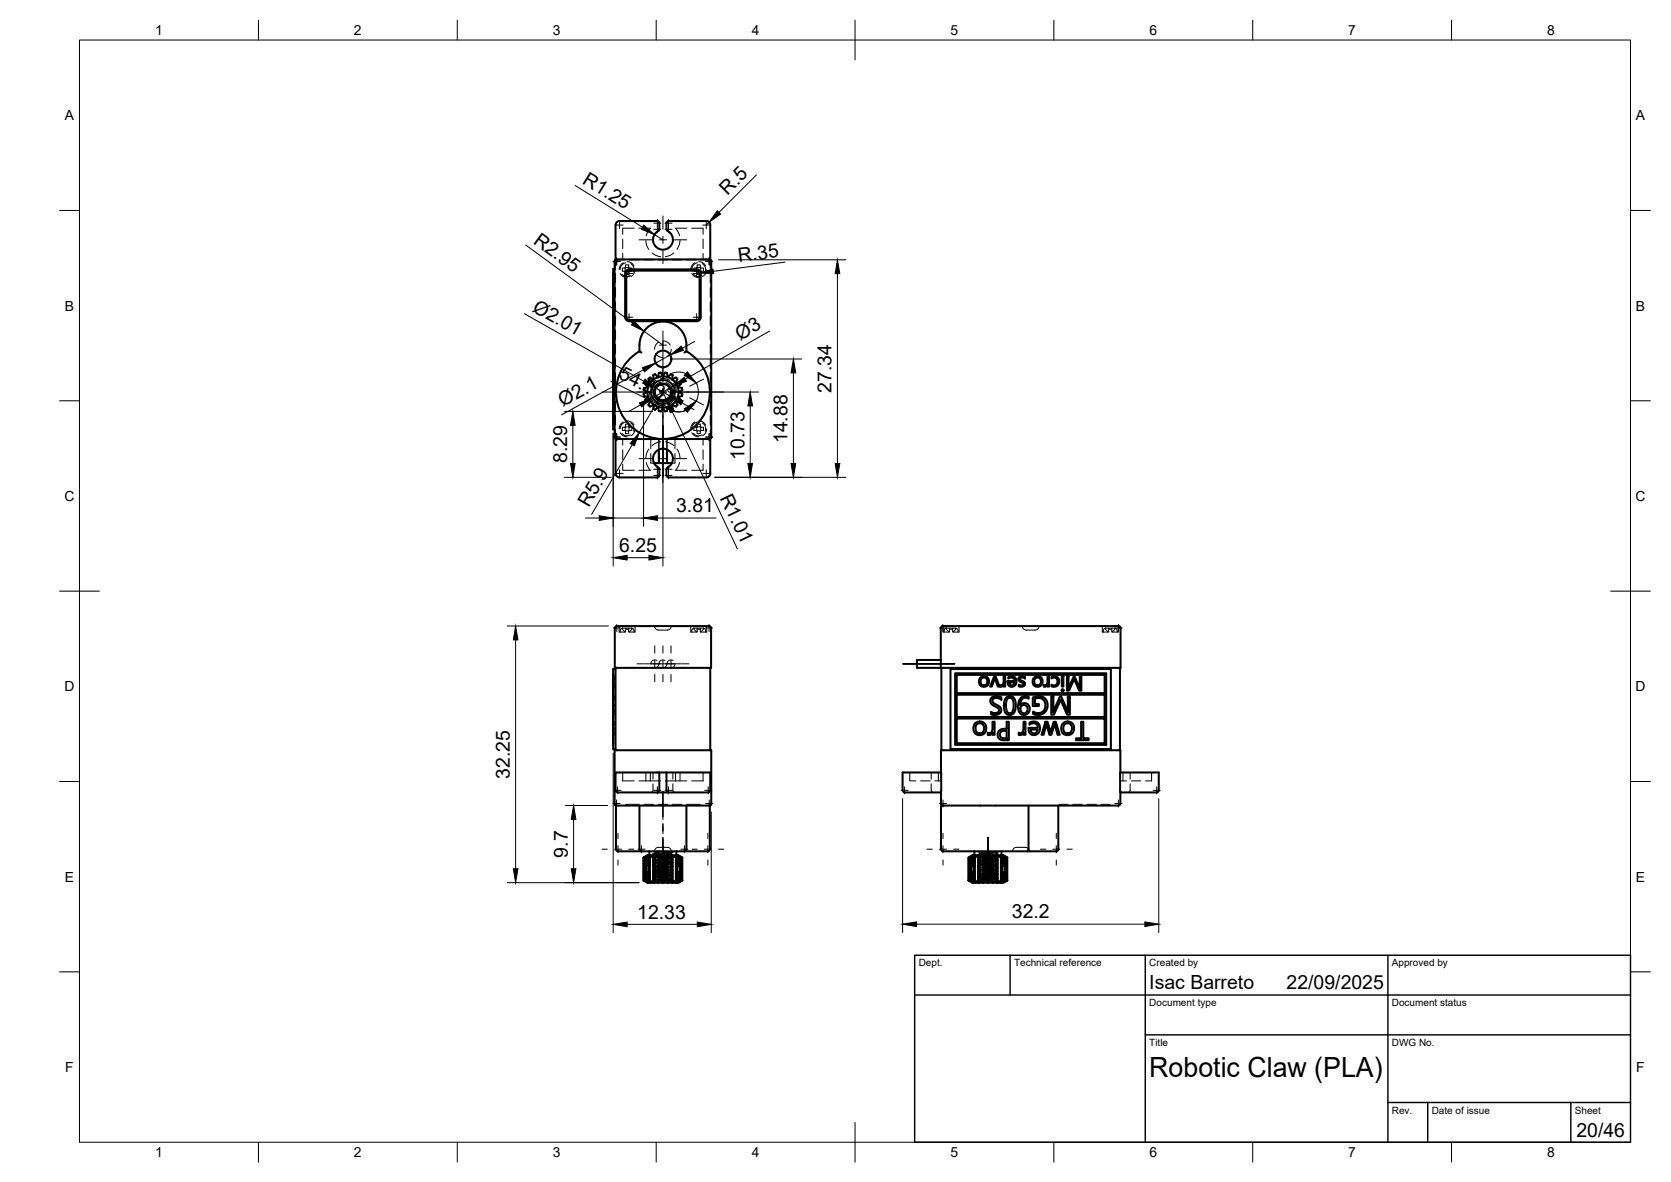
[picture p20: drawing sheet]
<svg xmlns="http://www.w3.org/2000/svg" width="420mm" height="297mm" viewBox="0 0 420 297" stroke-linecap="round" stroke-linejoin="round" font-family="sans-serif">
<defs><g id="words">
<text font-size="7" x="289" y="270.6">Robotic Claw (PLA)</text>
<g font-size="4.9">
<text x="146.2" y="45.9" transform="rotate(32 146.2 45.9)">R1.25</text>
<text x="182.9" y="49.2" transform="rotate(-45 182.9 49.2)">R.5</text>
<text x="133.9" y="61" transform="rotate(36 133.9 61)">R2.95</text>
<text x="185.8" y="65.9" transform="rotate(-7 185.8 65.9)">R.35</text>
<text x="133.6" y="78.1" transform="rotate(29 133.6 78.1)">Ø2.01</text>
<text x="186.1" y="85.6" transform="rotate(-30 186.1 85.6)">Ø3</text>
<text x="155.3" y="95" transform="rotate(26 155.3 95)">54.33°</text>
<text x="209.1" y="98.7" transform="rotate(-90 209.1 98.7)">27.34</text>
<text x="141.5" y="102.3" transform="rotate(-29 141.5 102.3)">Ø2.1</text>
<text x="198" y="111.4" transform="rotate(-90 198 111.4)">14.88</text>
<text x="142.6" y="116.4" transform="rotate(-90 142.6 116.4)">8.29</text>
<text x="187.2" y="115.5" transform="rotate(-90 187.2 115.5)">10.73</text>
<text x="180.9" y="125" transform="rotate(65 180.9 125)">R1.01</text>
<text x="148" y="127.7" transform="rotate(-60 148 127.7)">R5.9</text>
<text x="170" y="128.7">3.81</text>
<text x="155.7" y="138.7">6.25</text>
<text x="128.2" y="195.7" transform="rotate(-90 128.2 195.7)">32.25</text>
<text x="142.8" y="215.5" transform="rotate(-90 142.8 215.5)">9.7</text>
<text x="160.2" y="230.8">12.33</text>
<text x="254.4" y="230.8">32.2</text>
<text x="289" y="248.5">Isac Barreto</text>
<text x="323.5" y="248.5">22/09/2025</text>
<text x="396.4" y="285.7">20/46</text>
</g>
<g font-size="3.5">
<text x="39" y="8.8">1</text>
<text x="89" y="8.8">2</text>
<text x="139" y="8.8">3</text>
<text x="189" y="8.8">4</text>
<text x="239" y="8.8">5</text>
<text x="289" y="8.8">6</text>
<text x="339" y="8.8">7</text>
<text x="389" y="8.8">8</text>
<text x="16.3" y="30.2">A</text>
<text x="411.3" y="30.2">A</text>
<text x="16.3" y="78">B</text>
<text x="411.3" y="78">B</text>
<text x="16.2" y="125.9">C</text>
<text x="411.2" y="125.9">C</text>
<text x="16.2" y="173.7">D</text>
<text x="411.2" y="173.7">D</text>
<text x="16.3" y="221.6">E</text>
<text x="411.3" y="221.6">E</text>
<text x="16.4" y="269.4">F</text>
<text x="411.4" y="269.4">F</text>
<text x="39" y="290.8">1</text>
<text x="89" y="290.8">2</text>
<text x="139" y="290.8">3</text>
<text x="189" y="290.8">4</text>
<text x="239" y="290.8">5</text>
<text x="289" y="290.8">6</text>
<text x="339" y="290.8">7</text>
<text x="389" y="290.8">8</text>
</g>
<g font-size="2.5">
<text x="231" y="242.9">Dept.</text>
<text x="255" y="242.9">Technical reference</text>
<text x="289" y="242.9">Created by</text>
<text x="350" y="242.9">Approved by</text>
<text x="289" y="252.8">Document type</text>
<text x="350" y="252.8">Document status</text>
<text x="289" y="262.9">Title</text>
<text x="350" y="262.9">DWG No.</text>
<text x="350" y="279.9">Rev.</text>
<text x="360" y="279.9">Date of issue</text>
<text x="396" y="279.9">Sheet</text>
</g>
</g></defs>
<!-- layer: Visible -->
<g fill="none" stroke="#000" stroke-width=".51">
<path d="M154.8 56.5v8.8M155.8 55.5h9.5M155.8 55.5a1.01 1.01 0 0 0-1 1M165.3 55.5l.3 .1 .2 .4M165.8 56.1v1.5M165.8 57.6v.2a2.56 2.56 0 0 0-1.2 3.8 2.56 2.56 0 0 0 4 .2 2.51 2.51 0 0 0-.7-3.8M177.6 55.5h-9.5l-.3 .1-.2 .5v1.5l.3 .4M177.6 55.5a1.01 1.01 0 0 1 1 1M178.6 56.5l.1 8.8M154.2 68.8v38M154.5 67.6h-.3v40.3h.3M154.6 65.4l.4-.2h23.3l.5 .2v44.4l-.2 .4-23.6 .1-.4-.2z"/>
<path d="M154.8 65.2l-.1 .1M158.2 67.7h17a1.01 1.01 0 0 1 1 1v11a1.01 1.01 0 0 1-1 1h-17M158.2 68h17a.71 .71 0 0 1 .7 .7v11a.71 .71 0 0 1-.7 .7h-17M158.2 67.7a1.01 1.01 0 0 0-1 1v11a1.01 1.01 0 0 0 1 1M158.2 68a.71 .71 0 0 0-.7 .7v11a.71 .71 0 0 0 .7 .7M160.8 88.3a11.8 11.8 0 0 0-3.1 17.8 11.8 11.8 0 0 0 18 0 11.8 11.8 0 0 0-3.1-17.8M161.3 88.6l-.4-.2a6 6 0 0 1 5.8-7.6 6 6 0 0 1 5.8 7.6l-.4 .2M161.9 99.6l1.1 .1M161.9 97.5a.6 .6 0 0 0 .6 .8l.3 .2-.6 .3a.41 .41 0 0 0-.4 .3 .41 .41 0 0 0 .1 .4M162.2 96.5l.8 .8M163 99.7l-.8 .8M163 97.3l-1.1 .2"/>
<path d="M163 99.7l.5 1.1M163 97.3a3.9 3.9 0 0 0 0 2.4M163 95.3l.5 .9M163 95.2a.61 .61 0 0 1 1.1 0l.3 .2M163.5 96.2l-.7-.1a.4 .4 0 0 0-.4 0 .4 .4 0 0 0-.2 .4M163.5 96.2l-.5 1.1M164.2 94.3l.2 1.1M164.2 94.3a.62 .62 0 0 1 1 .3l.3 .2M164.4 95.3l-.9 .9M165.5 94.8l-1.1 .5M166.7 94.6l-.2-.4a.47 .47 0 0 0-.6-.5 .47 .47 0 0 0-.3 .6l-.1 .5M166.7 94.6l-1.2 .2"/>
<path d="M166.7 94.6a3.9 3.9 0 0 1 2.3 .7M167.2 93.6l-.5 1M167.2 93.6a.62 .62 0 0 1 .6 .9l.1 .3 .3-.3a.48 .48 0 0 1 .7-.4 .48 .48 0 0 1 .2 .8l-.1 .5M168.6 97.9l.1 .6-.2 .9-.6 .7-.6 .3 .8-.2 .5-.5 .5-1.2M169 95.4l.4-.3a.47 .47 0 0 1 .8-.1 .47 .47 0 0 1-.1 .8l-.3 .4M169 95.3l.9 .9M169.1 98.5l.1-.4a2.45 2.45 0 0 1-2 2.8h-.5a2.23 2.23 0 0 1-2.1-3.3 2.23 2.23 0 0 1 3.9 0l.1 .3-.7-1-.6-.3-.8-.1-1 .4-.7 .8-.1 1.2 .4 .9 1.1 .7 1.1-.1M169.8 96.2l.5-.1a.48 .48 0 0 1 .8 .2 .48 .48 0 0 1-.3 .7l-.4 .3M169.9 96.2l.5 1.1M170.4 97.3l.5 .1a.47 .47 0 0 1 .6 .3 .47 .47 0 0 1-.5 .6l-.4 .2 .6 .3a.43 .43 0 0 1 .3 .7M170.4 97.3a3.9 3.9 0 0 1-3.7 5.1M171.5 99.6l-1.1 .1 .4 .4a.47 .47 0 0 1 .3 .7 .47 .47 0 0 1-.8 .1l-.5-.1 .3 .4a.47 .47 0 0 1 .1 .8 .47 .47 0 0 1-.8-.1l-.4-.2 .1 1.1"/>
<path d="M154.7 110.2l.1 .1M154.8 110.3v8.7a1.01 1.01 0 0 0 1 1h9.5M162.2 100.5a.76 .76 0 0 0 1.2 .3h.1M163.5 100.8l-.5 1M163.5 100.8l.9 .9M164.2 102.7l.5 .3M164.4 101.7l-.6 .3a.41 .41 0 0 1-.5 .1 .41 .41 0 0 1-.3-.3M164.4 101.7l-.2 1.1M164.4 101.7l1.1 .5M165.5 102.2l-.8 .8M165.5 102.2l.1 .5a.5 .5 0 0 0 .4 .7 .5 .5 0 0 0 .5-.6l.2-.4M165.5 102.2l1.2 .2"/>
<path d="M165.7 113v3.4h-1.3M165.7 113v3.4h2M165.8 117.9v1.6M165.8 119.5l-.2 .4-.3 .1M166.7 102.4l.5 1M167.6 119.5l.2 .4 .3 .1M167.7 113v3.4M167.7 116.4h1.2M167.9 117.5l-.3 .4v1.6M167.9 117.5a2.52 2.52 0 0 0 .7-3.9 2.52 2.52 0 0 0-4 .2 2.52 2.52 0 0 0 1.1 3.8l.1 .3M168.7 103l-.8-.8-.1 .7a.4 .4 0 0 1-.2 .4 .4 .4 0 0 1-.4 .1M169.2 102.7l-.5 .3"/>
<path d="M178.7 110.2l-.1 8.8a.97 .97 0 0 1-1 1h-9.5M154.7 157.6l.4-.3 23.4 .1 .3 .4v10h-24.2zM281.3 157.3h-44.2l-.5 .3v.2v10M281.3 157.3l.4 .3v.2v10h-45.1M154.2 169.2v18M154.8 168.1h-.6v20.1h.6M154.8 167.8v20.7M178.6 167.8v20.7M236.6 165.8h-6.1v2h6.1M236.7 167.8v20.7M239 168.1h40.3v20.1h-40.3zM240.2 169.2h38v18h-38z"/>
<path d="M240.6 169.6h37.1v4.6h-37.1zM240.6 174.6h37.1v5.6h-37.1zM246.8 170.5l.7-.2 .6 .3 .1 .8-.3 .7-.6 .2-.5-.3-.2-.6zM249.3 175.3l1.1-.4 1.4 .3v.6l-.6-.3-.8-.1-.6 .2-.2 .3v.5l.3 .3 1.3 .8 .5 .4v1l-.7 .6-1.1 .2-.7-.2v-.6l.5 .2 .8 .1 .6-.3 .1-.4-.2-.5-1.3-.8-.6-.5-.1-.7zM250 170h.4l.9 2.5h-.4l-.8-2.2-.7 2.2h-.5zM252.3 170h.5v2.5h-.5v-.5l-.3 .5-.6 .1v-.5l.5 .1 .4-.4zM253 175.3l.2-.2a1.52 1.52 0 0 1 1.6 .2 1.52 1.52 0 0 1 .6 1.5l-.2 1.7-.3 .7-.7 .4-1-.1-.6-.7-.2-1.3 .2-1.5zM253.4 175.6a.98 .98 0 0 1 1.1 0 .98 .98 0 0 1 .3 1v1.2l-.2 1-.4 .4-.7-.1-.3-.4-.2-1v-1.5zM253.5 170.2l1.2-.2 .7 .4 .1 1.2-.5 .8-.8 .2-.6-.4-.3-1h1.9l-.4-.8-.6-.1-.7 .2zM253.8 171.5h1.3v.3a.67 .67 0 0 1-.8 .5 .67 .67 0 0 1-.5-.8zM256.2 170.2l.8-.3 .7 .2v.4l-.6-.2-.6 .2 .1 .4 .4 .2a.77 .77 0 0 1 .7 1 .77 .77 0 0 1-1.1 .5l-.4-.1v-.4l.8 .1 .3-.4-1.2-.8zM256.6 175.4l.8-.4 .7-.1 .6 .2v.5a1.39 1.39 0 0 0-1.6 0 1.39 1.39 0 0 0-.6 1.5l.1 .1a1.42 1.42 0 0 1 2.3 .5 1.42 1.42 0 0 1-1.2 1.9 1.63 1.63 0 0 1-1.7-2l.2-1.4z"/>
<path d="M256.8 177.4l.7-.2 .7 .4 .2 .9-.4 .6-.6 .1-.6-.3-.2-.7zM259.7 175.3l1.2-.4a2.38 2.38 0 0 1 2.5 2.6 2.38 2.38 0 0 1-2.9 2.1l-.7-.2v-.6l1 .4 1.2-.3 .7-.8 .1-1.3-.3-.8-.4-.4-.6-.2-.8 .1-.5 .1v1.3h1v.5h-1.5zM260.3 170.5l.7-.2 .6 .3 .1 .6-.3 .9-.6 .2-.5-.3-.2-.6zM263.4 170h.4v2.5h-.4v-.5l-.4 .5-.6 .1v-.5l.5 .1 .4-.4zM264.3 175h.6l-.1 4 1.7-4h.3l1.7 4v-4h.5v4.6h-.7l-1.6-3.8-1.7 3.8h-.7zM264.4 170.1l.9-.1 .8 .5 .2 1-.3 .7-.4 .3-.6 .1-.6-.1v-.4l.5 .2 .6-.2 .4-.7-.1-.6-.2-.4-.7-.1-.5 .2zM267 170h.4v2.5h-.4zM268.3 170h.4l-.1 3.1 1.4-3.1h.2l1.3 3.1v-3.1h.4v3.6h-.5l-1.3-2.9-1.3 2.9h-.5zM281.6 167.8v20.7M165.8 194.1h-11l.1 4.8 .4 .2h12.8M165.8 194.1h1.8M165.8 194.1v4.5"/>
<path d="M165.8 198.6l-.2 .5h-.3M167.6 194.1h11v4.5l-.3 .5h-10.2M167.6 194.1v4.5l.1 .3 .4 .2M226.9 198.6v-4.5h9.8l-.1 8.3M227 198.6v.3l.5 .2M227.5 199.1h9.1M236.6 194.1v-5.6h45.1v5.6M240.6 180.6h37.1v6.2h-37.1zM245.6 182l.8-.3 .8 .5 .2 1.1-.4 .8-.8 .2-.7-.4-.2-1.1zM249.6 181.4h.5v3.3h-.5l-.1-.7-.3 .6-.7 .1-.1-.6 .6 .1 .5-.6zM251.7 183.9l.4-.2 1-.1v1.9h-1l-.5-.3-.2-.6zM253.1 181.4h.6v4.6h-1.8l-.4-.2-.5-.5-.1-1.1 .3-.5 .5-.4 1.4-.2z"/>
<path d="M257.3 181.4h.6v3.3h-.6v-.7l-.5 .6-.7 .1v-.6l.7 .1 .5-.6zM258.8 181.6l.6-.2 .9-.1 .8 .5 .4 1.4-.2 .7-.4 .5-1.1 .3-.8-.4-.3-.7-.1-.7 2.3-.1-.1-.6-.3-.3-.9-.1-.8 .3zM259.2 183.3h1.7l-.2 .6-.6 .4-.7-.2zM262.9 181.4h.5l.7 2.7 .8-2.7h.6l1 3.3h-.6l-.7-2.8-.8 2.8h-.5l-.8-2.8-.7 2.8h-.5zM267.6 182.1l.8-.4 .9 .5 .2 .9-.4 1-.8 .2-.7-.4-.2-1.1zM271.8 181.4h.6v4.1h1.3v.5h-3.2v-.5h1.3zM281.7 199.1h9.4l.3-.5v-4.5h-9.8l.1 7.8-.2 .5h-.3M154.5 201.9l.1 .3 .4 .2M154.9 202.4v11a1.19 1.19 0 0 0 1.6 .5h4.8M154.9 202.4h23.6M154.9 202.4l-.4-.3v-13.6h24.3v13.5l-.3 .4M160.8 202.4v11l.1 .3 .4 .2"/>
<path d="M161.3 213.9h10.8M161.8 215.5l.1 5.8zM161.8 215.5l1.2-.6-1.1 .6M162.2 215.5h.3v5.8h-.3zM162.2 215.5l.8-.6h.5l-1 .6M163 215.5h.4v5.8h-.4zM163 215.5l.5-.6h.9l-1 .6M163.3 213.9v1M164.2 215.5h.5v5.8h-.5zM164.7 215.5l.8-.6h1.2l-.5 .6M165.5 214.9l.2 .6M165.5 214.9h-1.1l-.2 .6"/>
<path d="M165.5 214.9v6.9M165.7 215.5h.5v5.8h-.5zM166.7 214.9l.5 .6M166.7 214.9h1.2l-.2 .6M166.7 214.9v6.9M167.2 215.5h.5v5.8h-.5zM167.9 214.9l.8 .6M167.9 214.9h1.1l.1 .6M167.9 214.9v6.9M168.7 215.5h.4v5.8h-.4zM169.9 215.5h.4v5.8h-.4zM169.9 215.5l-.9-.6h.8l1.1 .6"/>
<path d="M170.1 213.9v1M170.3 215.5l-.5-.6h.6l.8 .6M170.9 215.5h.3v5.8h-.3zM171.5 215.5l.1 5.8zM171.5 215.5l-1.1-.6 1.2 .6M172.6 202.4v11l-.1 .3-.4 .2M178.5 202.4v11M178.5 213.4a1.25 1.25 0 0 1-1.6 .5h-4.8M178.8 201.9l-.2 .5h-.3M236.6 202.4v11a1.18 1.18 0 0 0 1.6 .5h20.2l.2-.3v-11.2M236.6 202.4h44.6M236.6 201.9l.3 .5h.2"/>
<path d="M243.5 215.5l1.2-.6-1.1 .6M243.5 215.5l.1 5.8zM243.9 215.5h.3v5.8h-.3zM243.9 215.5l.8-.6h.5l-1 .6M244.8 215.5h.3v5.8h-.3zM244.8 215.5l.4-.6h.9l-.2 .6M245 213.9v1M245.1 215.5l1-.6h1.1l-.8 .6M245.9 215.5h.5v5.8h-.5zM247.2 214.9l.2 .6M247.2 214.9h1.2l-.5 .6M247.2 214.9v6.9"/>
<path d="M247.4 215.5h.5v5.8h-.5zM248.4 214.9l.5 .6M248.4 214.9h1.2l-.2 .6M248.4 214.9v6.9M248.9 215.5h.5v5.8h-.5zM249.6 214.9v6.9M250.4 215.5h.5v5.8h-.5zM250.4 215.5l-.8-.6h1.1l.2 .6M251.7 215.5h.4v5.8h-.4zM251.7 215.5l-1-.6h.9l.5 .6M251.8 213.9v1M252.6 215.5h.3v5.8h-.3z"/>
<path d="M252.6 215.5l-1-.6h.5l1.1 .6M252.9 215.5l-.8-.6 1.2 .6M253.2 215.5l.1 5.8zM266.1 202.4v11a1.13 1.13 0 0 1-1.5 .5h-6.3M161.8 221.3l1.2 .5-1.1-.5M162.2 221.3l.8 .5h.5l-1-.5M163 221.3l.5 .5h.9l-1-.5M164.2 221.3l.2 .5h1.1M164.7 221.3l.8 .5M165.7 221.3l-.2 .5h1.2l-.5-.5M167.2 221.3l-.5 .5h1.2l-.2-.5M168.7 221.3l-.8 .5h1.1l.1-.5"/>
<path d="M169.9 221.3l-.9 .5h.8l.5-.5M170.9 221.3l-1.1 .5h.6l.8-.5M171.5 221.3l-1.1 .5 1.2-.5M243.5 221.3l1.2 .5-1.1-.5M243.9 221.3l.8 .5h.5l-1-.5M244.8 221.3l.4 .5h.9l-1-.5M245.9 221.3l.2 .5h1.1l-.8-.5M247.4 221.3l-.2 .5h1.2l-.5-.5M248.9 221.3l-.5 .5h1.2l-.2-.5M250.4 221.3l-.8 .5h1.1l.2-.5M251.7 221.3l-1 .5h.9l.5-.5M252.6 221.3l-1 .5h.5l.8-.5"/>
<path d="M253.2 221.3l-1.1 .5 1.2-.5"/>
<circle cx="166.7" cy="90.2" r="2.11"/>
<circle cx="166.7" cy="98.5" r="3"/>
<circle cx="247.4" cy="171.2" r="1.32"/>
<circle cx="260.9" cy="171.2" r="1.32"/>
<circle cx="267.2" cy="173.5" r=".26"/>
<circle cx="246.4" cy="183" r="1.7"/>
<circle cx="268.4" cy="183" r="1.7"/>
</g>
<!-- layer: Hidden -->
<g fill="none" stroke="#000" stroke-width=".25">
<path d="M159.4 57.3h-2.8v1.6M160.6 57.3h2.9l-.7 1-.3 1M172.7 57.3h-2.8l.6 1 .4 1M173.9 57.3h2.9v1.6M154.2 69.2h.1M154.2 75.1h.1M154.2 74.5h.1M154.2 73.2h.1M154.2 76.4h.1M154.2 78.5h.1M154.2 76.8h.1M154.2 79.5h.1"/>
<path d="M154.2 77.4h.1M154.2 78.4h.1M154.2 77.9h.1M154.2 78.6h.1M154.2 78.2h.1M154.2 76.9h.1M154.2 76.7h.1M154.2 75.5h.1M154.2 75.4h.1M154.2 75h.1M154.2 75.6h.1M154.2 79.7h.1"/>
<path d="M154.2 80h.1M154.5 67.6h.3M154.6 68.7v2.4M154.6 72.3v2.4M154.6 75.8v2.4M154.6 79.4v2.4M154.7 65.3l-.1 2.2M154.8 68.7v2.4M154.8 72.3v2.4M154.8 75.8v2.4M154.8 79.4v2.4M156 68.7l.8 .9 .9 .2"/>
<path d="M156.3 68.9a1.74 1.74 0 0 0 2.2 .4M156.6 60.1v2.4M156.6 63.7v1.5M156.7 66l-.7 .7-.3 1.1M157.2 65.3l-2.2 .1-.2 .4v1.7M157.2 65.2l-2.4 .1M157.2 67.3l-.7 .1v.8h.7M157.2 68.2l.1 .7h.8v-.7M157.2 67.3l.1-.7h.8v.7M157.2 67.3h.9v.9h-.9zM157.4 66a1.74 1.74 0 0 0-1.5 1.8M157.7 65.8l1 .2 .7 .8"/>
<path d="M158.2 67.3l.7 .1v.8h-.7M158.3 65.3h2.4M158.3 65.2h2.4M158.6 66.2a1.73 1.73 0 0 1 .7 2.2M159.7 67.8l-.3 .9-.7 .8M161.9 65.3h2.4M161.9 65.2h2.4M162.4 60.5l.3 1.4 .5 .8M164 63.5l.7 .6 1.4 .4M165.5 65.3h2.4M165.5 65.2h2.4M169.1 65.3h2.3"/>
<path d="M169.1 65.2h2.3M169.4 63.5l-.7 .6-1.4 .4M171 60.4l-.1 .9-.7 1.4M172.6 65.3h2.4M172.6 65.2h2.4M173.9 68.7l.6 .7 1.2 .4M174.3 68.9a1.74 1.74 0 0 0 2.3 .4M174.7 66l-.7 .7-.3 1.1M175.2 67.3l-.7 .1v.8h.7M175.2 67.3h.9l.1 .9h-1zM175.3 68.2v.7h.8v-.7M175.3 67.3v-.7h.8v.7"/>
<path d="M175.4 66a1.73 1.73 0 0 0-1.5 1.8M175.7 65.8l1 .2 .7 .8M176.2 67.3l.7 .1v.8h-.7M176.2 65.3l2.2 .1 .2 .3v1.8M176.2 65.2l2.4 .1M176.6 66.2a1.75 1.75 0 0 1 .7 2.2M176.8 60.1v2.4M176.8 63.7v1.5M177.7 67.8l-.2 .9-.8 .8M178.6 68.7v2.4M178.6 72.3v2.4M178.6 75.8v2.4"/>
<path d="M178.6 79.4v2.4M178.7 65.3l.1 2.2M178.8 68.7v2.4M178.8 72.3v2.4M178.8 75.8v2.4M178.8 79.4v2.4M154.2 80.1h.1M154.2 85h.1M154.2 84.1h.1M154.2 83.5h.1M154.2 82.8h.1M154.2 82h.1"/>
<path d="M154.2 81.4h.1M154.2 80.4h.1M154.2 81h.1M154.2 81.7h.1M154.2 81.8h.1M154.2 82.6h.1M154.2 83h.1M154.2 83.7h.1M154.2 83.8h.1M154.2 84.5h.1M154.2 86h.1M154.2 87h.1"/>
<path d="M154.2 88.1h.1M154.2 86.9h.1M154.2 85.4h.1M154.2 88.3h.1M154.2 87.7h.1M154.2 90.4h.1M154.2 89.1h.1M154.2 89.6h.1M154.2 90.5h.1M154.2 90.8h.1M154.2 93.3h.1M154.2 96.1h.1"/>
<path d="M154.2 94.4h.1M154.2 95.5h.1M154.2 93.8h.1M154.2 98.2h.1M154.2 96.8h.1M154.2 97.4h.1M154.2 98.6h.1M154.2 98.9h.1M154.2 99.5h.1M154.2 82.1h.1M154.2 80.2h.1M154.2 81.9h.1"/>
<path d="M154.2 85.7h.1M154.2 85.9h.1M154.2 87.2h.1M154.2 85.8h.1M154.2 86.7h.1M154.2 90.9h.1M154.2 89.4h.1M154.2 88h.1M154.2 89.5h.1M154.2 88.5h.1M154.2 94.5h.1M154.2 93h.1"/>
<path d="M154.2 91.5h.1M154.2 93.1h.1M154.2 92h.1M154.2 94h.1M154.2 95.2h.1M154.2 96.4h.1M154.2 97.8h.1M154.2 96.7h.1M154.2 95.7h.1M154.2 97.9h.1M154.2 96.3h.1M154.2 80.6h.1"/>
<path d="M154.2 84.2h.1M154.2 83.1h.1M154.2 83.6h.1M154.2 84.8h.1M154.2 86.1h.1M154.2 85.2h.1M154.2 89.2h.1M154.2 89.9h.1M154.2 90.2h.1M154.2 90.1h.1M154.2 91.8h.1M154.2 92.6h.1"/>
<path d="M154.2 93.4h.1M154.2 92.5h.1M154.2 91.3h.1M154.2 93.6h.1M154.2 94.2h.1M154.2 94.6h.1M154.2 95.3h.1M154.2 97h.1M154.2 96.5h.1M154.2 95.6h.1M154.2 96h.1M154.2 97.5h.1"/>
<path d="M154.2 99.6h.1M154.2 98.7h.1M154.6 83v2.4M154.6 86.6v2.3M154.6 90.2v2.3M154.6 93.7v2.4M154.6 97.3v2.4M154.8 83v2.4M154.8 86.6v2.3M154.8 90.2v2.3M154.8 93.7v2.4M154.8 97.3v2.4"/>
<path d="M163.3 98.5l.1 1.1 .7 1.1M164.2 98.6l.3 1.1 .8 .9M164.6 99.6l.4 .6 .6 .6M164.9 88.8l.6 .7 1.2 .4M165 95.6l-.7 .5-.8 1.3M165.3 97l-.5 .5-.3 .9M165.7 85.9l-.8 .7-.3 1.2M166.1 95.2h1.1l1.2 .4M166.3 96l-1.2 .5-.7 .9M166.7 85.7l1 .2 .8 .8M167.5 96.1l1 .7 .6 1.3M168.1 97.1l.5 .6 .3 .9"/>
<path d="M168.7 99.7l-.4 .6-.7 .6M168.7 100l-1 .8-1.3 .2M168.8 87.8l-.2 .9-.9 .9M169.3 96.3l.6 1.2 .2 1M169.9 99.7l-.5 .8-1 .9M178.6 83v2.4M178.6 86.6v2.3M178.6 90.2v2.3M178.6 93.7v2.4M178.6 97.3v2.4M178.8 83v2.4M178.8 86.6v2.3"/>
<path d="M178.8 90.2v2.3M178.8 93.7v2.4M178.8 97.3v2.4M154.2 106.4h.1M154.2 100.5h.1M154.2 100.6h.1M154.2 102.2h.1M154.2 101.6h.1M154.2 100.8h.1M154.2 100.3h.1M154.5 107.9h.3M154.6 108l.1 2.2"/>
<path d="M154.6 100.9v2.4M154.6 104.4v2.4M154.8 108v1.7l.2 .4 2.2 .1M154.8 110.3l2.7 .1M154.8 100.9v2.4M154.8 104.4v2.4M156 108.8l.8 .8 .9 .2M156.3 108.9a1.71 1.71 0 0 0 2.2 .4M156.6 116.6v1.6h2.8M156.6 110.3v1.6M156.6 113.1v2.4M156.7 106.1l-.7 .6-.3 1.1"/>
<path d="M157.2 107.3l-.7 .1v.8h.7M157.2 108.3l.1 .7h.8v-.7M157.2 107.3l.1-.7h.8v.7M157.2 107.3h1l-.1 1h-.9zM157.4 106.1a1.74 1.74 0 0 0-1.5 1.7M157.7 105.8l1 .2 .7 .8M158.2 107.3l.7 .1v.8h-.7M158.3 110.2h2.4M158.6 106.3a1.73 1.73 0 0 1 .7 2.1M158.7 110.4h2.4M159.7 107.8l-.3 .9-.7 .8M161.9 110.2h2.4"/>
<path d="M162.2 110.4h8.9M162.5 116.3l.3 .9 .7 1h-2.9M163.2 112.8l-.5 .9-.3 1.4M163.6 114v2.4h.8M163.6 110.4v2.4M165 101.5l1.2 .4h1.1M165.5 110.2h2.4M165.7 110.4v2.6M166.1 111l-1.4 .5-.7 .5M167.3 111l1.4 .5 .7 .5M167.7 110.4v2.6M169.1 110.2h2.3"/>
<path d="M169.7 114v2.4h-.8M169.7 110.4v2.4M170.2 112.8l.7 1.4 .1 .9M170.9 116.3l-.4 .9-.6 1h2.8M172.3 110.4h2.4M172.6 110.2h2.4M173.9 108.8l.6 .6 1.2 .4M174.3 108.9a1.71 1.71 0 0 0 2.3 .4M174.7 106.1l-.7 .6-.3 1.1M175.2 107.3l-.7 .1v.8h.7M175.2 107.3h1v.9l-.9 .1zM175.3 108.3v.7h.8v-.7"/>
<path d="M175.3 107.3v-.7h.8v.7M175.4 106.1a1.73 1.73 0 0 0-1.5 1.7M175.7 105.8l1 .2 .7 .8M176.2 107.3l.7 .1v.8h-.7M176.6 106.3a1.75 1.75 0 0 1 .7 2.1M176.8 110.3v1.6M176.8 113.1v2.4M176.8 116.6v1.6h-2.9M177.7 107.8l-.2 .9-.8 .8M178.6 108v1.8l-.2 .3-2.2 .1M178.6 110.3l-2.7 .1M178.6 100.9v2.4"/>
<path d="M178.6 104.4v2.4M178.8 108l-.1 2.2M178.8 100.9v2.4M178.8 104.4v2.4M155.7 157.3v1.5h1.4M156.5 157.8h2.4M156.5 157.9v.2l.7 .7M156.5 157.8a.8 .8 0 0 0-.6 1M157.3 157.9v.2h.8M157.3 158.1l-.1 .7M158.1 157.9v.9M158.9 157.9v.2l-.7 .7"/>
<path d="M158.9 157.8a.8 .8 0 0 1 .5 1M159.7 157.3v1.5h-1.4M164.6 157.3a1.45 1.45 0 0 0 2 1 1.83 1.83 0 0 0 2.2-.8v-.2M173.7 157.3v1.5h1.4M174.5 157.8h2.4M174.5 157.9v.2l.7 .7M174.5 157.8a.84 .84 0 0 0-.6 1M175.3 157.9v.2h.8M175.3 158.1v.7M176.1 157.9v.9M176.9 157.9v.2l-.7 .7M176.9 157.8a.84 .84 0 0 1 .5 1"/>
<path d="M177.7 157.3v1.5h-1.4M237.2 157.3v1.5h1.3M238 157.8h2.3M238 157.9v.2l.7 .7M238 157.8a.8 .8 0 0 0-.6 1M238.8 157.9l-.1 .9M238.8 158.1h.7M239.5 157.9l.1 .9M240.3 157.9v.2l-.7 .7M240.3 157.8a.8 .8 0 0 1 .6 1M241.2 157.3v1.5h-1.4M257 157.3a1.31 1.31 0 0 0 1.8 1 2.25 2.25 0 0 0 2.4-.6l.1-.4"/>
<path d="M277.2 157.3v1.5h1.4M278 157.8h2.4M278 157.9v.2l.7 .7M278 157.8a.8 .8 0 0 0-.6 1M278.8 157.9l-.1 .9M278.8 158.1h.7M279.5 157.9l.1 .9M280.4 157.9v.2l-.7 .7M280.4 157.8a.8 .8 0 0 1 .5 1M281.2 157.3v1.5h-1.4M154.2 169.6h.1M154.2 174.2h.1"/>
<path d="M154.2 174.6h.1M154.2 178.5h.1M154.2 179h.1M154.2 175h.1M154.2 179.6h.1M154.2 175.8h.1M154.2 175.3h.1M154.2 174.9h.1M154.2 177.2h.1M154.2 179.7h.1M154.2 179.4h.1M154.2 178.8h.1"/>
<path d="M154.2 179.2h.1M154.2 175.4h.1M154.2 175.6h.1M154.2 176.9h.1M154.2 177.4h.1M154.2 177.6h.1M154.2 175.1h.1M154.2 177.3h.1M154.2 176.7h.1M154.2 178.1h.1M154.2 178.2h.1M154.2 175.2h.1"/>
<path d="M154.2 176.1h.1M154.2 178.4h.1M154.2 179.5h.1M154.2 178.9h.1M154.2 172.7h.1M154.2 173.1h.1M154.2 170h.1M154.2 173.6h.1M154.2 170.7h.1M154.2 173.2h.1M154.2 173.5h.1M154.2 173.7h.1"/>
<path d="M154.2 172.5h.1M154.2 170.1h.1M154.2 169.9h.1M154.2 171.2h.1M154.2 172.6h.1M154.2 172.1h.1M154.2 172.3h.1M154.2 170.3h.1M154.2 170.5h.1M154.2 172h.1M154.2 171.3h.1M154.2 170.6h.1"/>
<path d="M154.2 171.1h.1M154.2 171.9h.1M154.2 170.2h.1M154.2 171.4h.1M154.2 171.5h.1M165.1 166a1.01 1.01 0 0 0-1.5 .8M165.6 166.8a.97 .97 0 0 1-1.5 .9M167.2 166a1 1 0 0 0-1.5 .8M169.2 166a1.1 1.1 0 0 0-1.6 1.1 1 1 0 0 1-1.4 .6M169.7 166.8a.98 .98 0 0 1-1.5 .9M154.2 186.8h.1M154.2 180.6h.1"/>
<path d="M154.2 180.2h.1M154.2 181.4h.1M154.2 185.5h.1M154.2 186h.1M154.2 181.3h.1M154.2 183h.1M154.2 184.7h.1M154.2 181.7h.1M154.2 184.3h.1M154.2 183.7h.1M154.2 184.1h.1M154.2 181.9h.1"/>
<path d="M154.2 182.2h.1M154.2 182.9h.1M154.2 182.1h.1M154.2 181.6h.1M154.2 183.2h.1M154.2 183.3h.1M154.2 184.2h.1M154.2 184h.1M154.2 183.1h.1M154.2 184.6h.1M154.2 183.6h.1M156.6 194.1v2.1h2.8"/>
<path d="M160.6 196.2h2.9M162.4 194.1v2.1M163.5 196.2h2.6M163.5 194.1v2.1M164.2 197v1.6l-.1 .4-.4 .1M164.2 194.1v1.7M167.3 196.2h2.6M169.2 197v1.7l.5 .4M169.2 194.1v1.7M169.9 194.1v2.1M169.9 196.2h2.8M171 194.1v2.1"/>
<path d="M176.8 194.1v2.1h-2.9M228.7 194.1v2.1h1.6M231.5 196.2h2.4M234.1 197v1.6l.1 .3 .5 .2M234.1 194.1v1.7M235.9 194.1v2.1M236.6 194.1v2.1h-1.5M281.7 194.1v2.1h1.6M282.4 194.1v2.1M284.2 197v1.6l-.1 .3-.4 .2M284.2 194.1v1.7M284.4 196.2h2.4"/>
<path d="M289.6 194.1v2.1h-1.6M160.7 202.1h-3.2l-.3 .3M161.9 202.1h2.4M162.8 214.9v2.9M162.8 219v2.8M163 214.9v2.9M163 219v2.8M163.5 214.9v2.9M163.5 219v2.8M164.2 215.5v.1M164.2 215.6l.5 .2v.3l-.5 .3 .5 .4M164.4 214.9v2.9"/>
<path d="M164.4 219v2.8M164.4 218.3l2.4 .2M164.4 213.9l.3 .1v.3M164.5 215.4l-.3 .1 2 .2M164.5 216.4l2.4 .2M164.5 217.3l-.3 .1 2 .2M164.6 213.9a1.45 1.45 0 0 1 2-1 1.97 1.97 0 0 1 2.1 .7l.1 .3M164.7 214.3l-.5 .3 .5 .4v.2l-.5 .2M164.7 216.8v.2l-.5 .3 .5 .4M164.7 217.6v.3l-.5 .3 .5 .4v.2M164.7 218.8l-.5 .3 .5 .4M164.7 219.7l-.5 .2 .5 .5"/>
<path d="M164.7 219.4v.3M164.7 219.4l2.3 .3M164.8 215.1l2.1 .3M164.8 219.8l-.6 .2 1.7 .1M165 215.9l2.4 .2-2.4 .1M165.1 219.3l2.3 .1M165.1 218l2.4 .2M165.1 214.4l-.9 .2 1.4 .1M165.1 217.4l2.4 .1M165.2 216.3l-1 .2 1.3 .1M165.2 218.7l-.5 .1 1.8 .2M165.3 216.6l-.6 .2 1.7 .2"/>
<path d="M165.3 213.9l-.6 .2 1.1 .1M165.4 214.8l2.4 .2M165.5 218.9l-1.3 .1 1 .2M165.5 202.1h2.4M165.5 214.4l2.4 .2M165.6 218.7l2.4 .2M165.6 213.9l1.6 .1M165.8 218.3l2.4 .2M165.8 215.9l-1.1 .2 1.2 .1M165.8 215.4l-1.6 .2 .7 .1M166 215.1l2.4 .2M166.1 215.8l2.4 .1"/>
<path d="M166.1 217.2l2.4 .1M166.1 218l-1.9 .2h.4M166.2 219.9l-2 .2h.3M166.2 219.5l-1.5 .2 .8 .1M166.3 217.5l-1.6 .1 .7 .2M166.4 218.6l2.3-.3 .5 .3M166.4 219.3l2.4 .1M166.5 214.5l-2.2 .2M166.6 217.9l2.1 .2-.3 .1M166.6 219.9l2.1 .2-.3 .1M166.7 202.4h3.4M166.7 216.7l2.4 .2"/>
<path d="M166.8 217l-2.4 .2M166.8 216.8l-2.1 .2 .2 .1M166.8 218.9l-2.3 .2M166.8 214.7l-2.1 .2 .1 .1M167 214.3l1.7 .2-.7 .1M167.1 216.3l1.6 .2-.7 .1M167.3 218.3l-2.4 .2M167.3 217.6l1.9 .2-.5 .1M167.3 214l-2.3 .2M167.4 215.7l1.8 .2-.6 .1M167.5 218l-2.4 .2M167.6 213.9l1 .1"/>
<path d="M167.6 217.1l1.1 .1-1.3 .2M167.7 219.1l1 .1-1.3 .2M167.8 217.6l-2.4 .1M167.8 215.5l-2.3 .2M168 218.6l1.2 .1-1.2 .2M168 215.1l-2.3 .2M168.1 216.7l1.1 .1-1.3 .2M168.1 215.5l.6 .1-1.7 .2M168.1 217.1l-2.4 .1M168.2 219.8l.5 .1-1.8 .2M168.3 219.1l-2.4 .2M168.3 214.8l-2.3 .2"/>
<path d="M168.4 214.1l.8 .1-1.6 .2M168.4 219.6l-2.4 .2M168.6 216.2l-2.1 .3M168.6 219.5l.6 .1-1.8 .2M168.7 214.2l-2.4 .2M168.7 214.7l.5 .3-2.4-.2M168.7 216.5l.5 .3-.5 .4M168.7 217.4l.5 .3-.5 .4M168.7 219.2l.5 .3-.5 .4M168.7 215.6l.5 .3M168.7 214.5v.2M168.7 215.4v.2"/>
<path d="M168.7 216.3v.2M168.7 217.2v.2M168.7 218.1v.2M168.7 219v.2M168.7 219.9v.2M168.7 217.6l.5 .1-1.9 .2M168.7 216.1l-2.3 .2M168.9 213.9l.3 .3-.5 .3M169 214.9v2.9M169 219v2.8M169 215.1h.2l-2.2 .2M169 218.7l-2.3 .1"/>
<path d="M169.1 202.1h2.3M169.2 218.7l-.5 .3M169.2 216l-.5 .3M169.2 215.1l-.5 .3M169.2 215v.1M169.2 215.9v.1M169.2 218.6v.1M169.8 214.9v2.9M169.8 219v2.8M170.4 214.9v2.9M170.4 219v2.8M170.6 214.9v2.9"/>
<path d="M170.6 219v2.8M172.6 202.1h3.3l.3 .3M244.5 214.9v2.9M244.5 219v2.8M244.7 214.9v2.9M244.7 219v2.8M245.2 214.9v2.9M245.2 219v2.8M245.9 213.9l.5 .4M245.9 219.3l.5 .4M245.9 216.7l.5 .3M246 219.3l2.4 .2"/>
<path d="M246.1 213.9l2 .2M246.1 215.9l2.4 .1M246.1 214.9v2.9M246.1 219v2.8M246.1 213.9l-.2 .1 1.3 .2M246.3 214.8l-.4 .1 1.9 .2M246.4 214.9l2.3 .1M246.4 214.3v.2M246.4 215.2v.2M246.4 216.1v.2M246.4 217v.2M246.4 217.9v.2"/>
<path d="M246.4 218.8v.2M246.4 219.7v.2M246.4 214.5l-.5 .3 .5 .4M246.4 215.4l-.5 .3 .5 .4M246.4 216.3l-.5 .4M246.4 217.2l-.5 .3 .5 .4M246.4 218.1l-.5 .3 .5 .4M246.4 219.9l-.5 .3M246.4 219l-.5 .3M246.4 218.3l-.5 .1 1.8 .2M246.5 216.2l-.1 .1 2.2 .2M246.6 215.1l-.2 .1 2.2 .2"/>
<path d="M246.7 219.3l-.8 .1 1.6 .2M246.7 216.8l2.4 .2M246.8 218l2.3 .2M246.8 219.1l2.4 .2M246.9 219.8l-.5 .1 1.8 .2M247 218.7l-.6 .1 1.7 .2M247 215.8l2.4 .2M247.1 217.3l-1.2 .2 1.2 .1M247.2 214.4l2.4 .2M247.2 215.5l2.4 .2M247.3 218.3l-1.4 .2 .9 .1M247.4 217.8l2.4 .1"/>
<path d="M247.5 217.1l-1.1 .1 1.2 .2M247.6 215.9l-1.2 .2 1.2 .1M247.6 216.8l2.4 .1M247.7 216.4l-1.8 .2 .5 .1M247.8 217.2l2.3 .1M247.8 218.3l2.4 .2M247.9 217.4l-2 .2 .3 .1M248 219.5l-1.6 .2 .7 .1M248 218.7l2.4 .1M248.1 214.3l-1.7 .2 .6 .1M248.1 219.7l2.3-.3 .5 .3M248.2 214.7l2.2 .3h-.1"/>
<path d="M248.3 217.7l2.4 .2M248.3 219.9l2.1 .2-.3 .1M248.3 215.5l-2.3 .2M248.4 214.2l2.4 .2M248.5 218.3l2.4-.2-.5 .2M248.5 217.9l-2.1 .2 .2 .1M248.6 216.7l-2.2 .3h.2M248.6 216.5l-2.4 .1M248.7 219.6l2.2 .2-.1 .1M248.7 219.9l-2.4 .2M248.8 216.3l1.6 .2-.7 .1M248.8 217.5l1.6 .1-.7 .2"/>
<path d="M248.9 218.6l2 .2-.4 .1M249 214.5l-2.4 .2M249 215.2l1.9 .1-.5 .1M249.1 215.1l-2.4 .2M249.1 214l-2.3 .2M249.2 215.5l-2.3 .2M249.3 214.2l1.6 .1-.7 .1M249.3 219.1l1.1 .1-1.2 .2M249.4 219l-2.4 .1M249.5 218.7l-2.4 .2M249.6 219.6l1.3 .1-1 .2M249.6 217.6l-2.4 .1"/>
<path d="M249.6 220l-2.4 .1M249.7 216.1l1.2 .1-1.1 .2M249.7 215.5l.7 .1-1.6 .2M249.8 213.9l.6 .2-1.1 .1M249.8 216.6l.6 .2-1.7 .2M249.9 214.6l-2.4 .1M249.9 215.1l1 .1-1.4 .2M250 218.1l-2.4 .1M250.1 215.9l-2.4 .2M250.1 214.8l-2.3 .2M250.2 219.1l-2.3 .1M250.3 217.1l.6 .1-1.7 .1"/>
<path d="M250.3 218.3l-2.1 .3M250.4 218.5l.5 .3M250.4 217.6l.5 .3M250.4 216.7l.5 .3M250.4 215.8l.5 .3M250.4 214.9l.5 .3M250.4 214l.5 .3M250.4 213.9v.1M250.4 214.7v.3M250.4 215.6v.2M250.4 216.5v.3M250.4 217.4v.2"/>
<path d="M250.4 218.3v.3M250.4 219.2v.2M250.5 216.1h.4l-2 .2M250.6 217.1l-2.3 .2M250.7 214.9v2.9M250.7 219v2.8M250.9 219.9l-.5 .2M250.9 219l-.5 .3M250.9 217.2l-.5 .3M250.9 216.3l-.5 .2M250.9 215.4l-.5 .3M250.9 214.5l-.5 .2"/>
<path d="M250.9 214.3v.1M250.9 215.2v.2M250.9 216.1v.1M250.9 217v.2M250.9 217.9v.1M250.9 218.8v.2M250.9 219.7v.1M251.6 214.9v2.9M251.6 219v2.8M252.1 214.9v2.9M252.1 219v2.8M252.3 214.9v2.9"/>
<path d="M252.3 219v2.8M254.6 213.9a1.45 1.45 0 0 1 2-1 1.97 1.97 0 0 1 2.1 .7l.1 .3M268.5 202.1h-2l-.3 .3M269.7 202.1h2.4M273.3 202.1h2.4M276.9 202.1h2l.3 .3M164.2 220.9v.1M164.2 221l.2 .1M164.4 221.1l-.7 .7M164.7 220.4v.2l-.5 .3 2.3 .2M165 221.1h-.6l2.4 .1M165.6 220.8l-1.4 .2 .9 .1"/>
<path d="M165.7 220.7l1.6 .1M165.7 220.2l2.4 .2M165.7 220.2l-1 .2 1.3 .1M166.3 221.2l2.4 .1M167 220.2l2.2 .2-.2 .1M167.2 220.6l1.4 .2M167.2 220.3l-2.4 .2M167.7 221.1l1.4 .2M167.8 220.6l-2.4 .1M168 221.3h1.2M168.6 220.8l.5 .5M168.6 220.8l-2.4 .2"/>
<path d="M168.6 220.8h-1.3l1.9 .5M168.7 220.1l.5 .4M168.7 220.8h.1M169.1 220.5l-2.3 .2M169.2 220.5l-.5 .3M169.2 221.3l.5 .5M169.2 221.3h.1M245.9 220.2v.1M245.9 220.3l.5 .3M246 221.2l-.6 .6M246 220.2l-.1 .1 2.2 .2M246.4 221.3h2.4"/>
<path d="M246.4 220.6v.2M246.4 220.8l-.5 .3 .1 .2M246.6 220.3l2.4 .1M247.3 221.2l1.5 .1M247.3 220.7l1.7 .1M247.9 220.6l-1.4 .2M248.1 220.9l-2.2 .2h.2M248.4 221.1l-2.4 .1M249 220.9l-2.4 .2M249 220.3l-2.4 .2M249 220.8h-2.5l2.3 .5M249 220.8l1.5 .1-.9 .2"/>
<path d="M249.3 220.6l1.6 .1-.8 .2M249.4 220.2l1 .2-1.3 .1M250.2 220.5l.7 .1-1.6 .2M250.4 220.3l.5 .3M250.4 220.1v.3M250.9 220.8l-.4 .2 .9 .8M250.9 220.6v.2"/>
</g>
<!-- layer: BORDER -->
<g fill="none" stroke="#000" stroke-width=".25">
<path d="M20 10.1h390v276.9h-390zM65 5.1v5M115 5.1v5M165 5.1v5M215 5.1v10M265 5.1v5M315 5.1v5M365 5.1v5M15 52.9h5M410 52.9h5M15 100.7h5M410 100.7h5"/>
<path d="M15 148.6h10M405 148.6h10M15 196.4h5M410 196.4h5M15 244.2h5M410 244.2h5M65 287v5M115 287v5M165 287v5M215 282.1v9.9M265 287v5M315 287v5"/>
<path d="M365 287v5"/>
</g>
<!-- layer: TITLEBLOCK -->
<path d="M230 240.1h180v46.9h-180zM230 250h180M254 240.1v9.9M288 240.1v46.9M349 240.1v46.9M288 260.1h122M349 277.1h61M359 277.1v9.9M395 277.1v9.9" fill="none" stroke="#000" stroke-width=".36"/>
<!-- layer: Smart Centers -->
<g fill="none" stroke="#000" stroke-width=".25">
<path d="M154.9 56.6h1.8M155.8 55.7v1.8M164.4 57.6h1.8M164.4 56.1h1.8M165.3 55.2v3.3M166.7 54.3v3.3M166.7 59.4v1.8M167.2 57.6h1.8M167.2 56.1h1.8M168.1 55.2v3.3M176.7 56.6h1.8M177.6 55.7v1.8"/>
<path d="M155 64.8v1.8M155.1 64.8v1.8M156 65.7h-1.9M157.3 68.7h1.8M157.3 79.7h1.8M158.2 67.8v1.8M158.2 78.8v1.8M160.7 60.3h3.3M165.8 60.3h1.8M166.7 63v3.3M169.4 60.3h3.3M174.3 68.7h1.8"/>
<path d="M174.3 79.7h1.8M175.2 67.8v1.8M175.2 78.8v1.8M177.4 65.7h1.8M178.3 64.8v1.8M151.4 98.5h12.6M165.8 98.5h1.8M165.8 86.7h1.8M166.7 83.2v12.6M166.7 97.6v1.8M169.4 98.5h12.6M154.1 109.8h1.8"/>
<path d="M154.2 109.9h1.8M154.9 119h1.8M155 108.9v1.8M155.1 109v1.8M155.8 118.1v1.8M160.7 115.3h3.3M164.4 119.5h1.8M164.4 117.9h1.8M165.3 117v3.4M165.8 115.3h1.8M166.7 101.2v20.1M167.2 119.5h1.8"/>
<path d="M167.2 117.9h1.8M168.1 117v3.4M169.4 115.3h3.3M176.7 119h1.8M177.4 109.9h1.8M177.4 109.8h1.8M177.6 118.1v1.8M178.3 109v1.8M178.3 108.9v1.8M154.2 157.8h1.8M155.1 156.9v1.8M177.4 157.8h1.8"/>
<path d="M178.3 156.9v1.8M236.2 157.8h1.8M237.1 156.9v1.8M280.4 157.8h1.8M281.3 156.9v1.8M160.1 166.8h1.9M162.2 166.8h9M164.6 162.3v1.8M164.6 165.9v1.8M164.6 169.5v1.8M166.7 162.3v1.8M166.7 165.9v1.8"/>
<path d="M166.7 169.5v1.8M168.7 162.3v1.8M168.7 165.9v1.8M168.7 169.5v1.8M171.4 166.8h1.8M227.1 166.8h13M154.4 198.6h1.8M155.3 197.7v1.8M164.4 198.6h1.8M165.3 197.7v1.8M166.7 198.9v7.1M167.2 198.6h1.8"/>
<path d="M168.1 197.7v1.8M177.2 198.6h1.8M178.1 197.7v1.8M226.6 198.6h1.7M227.5 197.7v1.8M290 198.6h1.7M290.9 197.7v1.8M151.4 213.4h1.3M154.1 201.9h1.8M154.5 213.4h1.8M155 201v1.8M155.4 209.4v1.3"/>
<path d="M155.4 212.5v1.8M155.4 216.1v1.3M158.1 213.4h1.3M160.4 213.4h1.8M161.3 212.5v1.8M166.7 207v2.6M166.7 210.4v8M171.2 213.4h1.8M172.1 212.5v1.8M174 213.4h1.3M177.1 213.4h1.8M177.4 201.9h1.8"/>
<path d="M178 209.4v1.3M178 212.5v1.8M178 216.1v1.3M178.3 201v1.8M180.7 213.4h1.3M233.1 213.4h1.3M236.2 213.4h1.8M236.2 201.9h1.8M237.1 201v1.8M237.1 209.4v1.3M237.1 212.5v1.8M237.1 216.1v1.3"/>
<path d="M239.8 213.4h1.3M248.4 210.4v8M261.6 213.4h1.3M264.7 213.4h1.8M265.6 209.4v1.3M265.6 212.5v1.8M265.6 216.1v1.3M268.3 213.4h1.3M280.3 201.9h1.8M281.2 201v1.8"/>
</g>
<!-- layer: FD_Dimensions -->
<g fill="none" stroke="#000" stroke-width=".25">
<path d="M144.6 46.6l17 10.5M164.5 59l2.2 1.3M178.3 55.9l-.7 .7M190.2 44l-9.4 9.4M131.8 78.8l30.1 17M132.2 61.6l26.9 19.6M175.9 68.7h-.7M180.7 65.3h32M197.4 65.9l-18.1 2.3M210.6 68.8v47.7M153.6 95.8l14.8 7.2a5 5 0 0 0 5.8-1 5 5 0 0 0 .8-5.8M161.8 92.9l-20.6 11.4"/>
<path d="M161.9 83.2l4.8 3.5M164.9 97.5l3.5 2M168.5 89.2l-3.7 2M168.8 90.2h32.8M169 93.8l1.7-.3 1.8 .4M169.3 97l-5.2 3M172.7 98.5h18M173.4 100l3.5 1.8M174.6 85.8l-3 1.7M176.9 95.3l-3.5 1.8M193.5 83.2l-21.2 12.1M199.5 93.7v22.8"/>
<path d="M141.9 120h11.8M141.9 103.4h22.2M144 106.9v9.6M154.2 108.9v33.3M159 111.7l-10.2 17.6M161 101.7l-3 1.8M161.8 101.1v31.2M166.7 104.5v37.7M167.6 100.3l-.9-1.8-6 10.2M169.1 103.5l16.3 34.4M171.5 101.2l3 1.8M172.5 103.2l-1.8 .3-1.7-.3"/>
<path d="M179.7 120h33M188.6 102v14.5M147.2 130.2h3.5M154.2 130.2h7.6M165.3 130.2h14.7M127.6 157.3h25.4M157.7 140.2h5.5M129.6 160.8v57.5M154.2 189.3v45.1M142.1 202.4h10.7M144.2 205.9v12.4M178.8 204v30.4"/>
<path d="M226.9 200.7v33.6M291.4 200.7v33.6M127.6 221.8h33.1M157.7 232.3h17.6M230.5 232.2h57.4"/>
</g>
<g fill="#000" stroke="#000" stroke-width=".25">
<path d="M161.9 56.6l2.6 2.4-3.2-1.4zM180.4 53l.8 .8-2.9 2.1zM175.9 68.6l3.4-1 .1 1.2zM210.6 65.3l.6 3.5h-1.2zM159.4 80.7l2.5 2.5-3.2-1.6zM161.5 92.4l3.3-1.2-2.7 2.2zM162.2 95.3l2.7 2.2-3.3-1.2zM168.5 89.2l2.8-2.2 .6 1zM169.3 97l2.7-2.2 .6 1zM172.8 93.4l2.2 2.8-3-1.9zM199.5 90.2l.6 3.5h-1.2zM143.4 116.5h1.2l-.6 3.5z"/>
<path d="M144 103.4l.6 3.5h-1.2zM160.7 108.7l-1.2 3.3-1-.6zM160.8 101.2l3.3-1.2-2.8 2.2zM167.6 100.3l2 2.9-1.1 .5zM168.4 99.5l3.4 1.2-.6 1zM172 102.7l3-1.9-2.2 2.8zM188 116.5h1.2l-.6 3.5zM188.6 98.5l.6 3.5h-1.2zM198.9 116.5h1.2l-.6 3.5zM210 116.5h1.2l-.6 3.5zM150.7 129.6l3.5 .6-3.5 .6zM154.2 140.2l3.5-.6v1.1z"/>
<path d="M163.2 139.6l3.5 .6-3.5 .5zM161.8 130.2l3.5-.6v1.2zM129.6 157.3l.6 3.5h-1.1zM129.1 218.3h1.1l-.6 3.5zM143.6 218.3h1.2l-.6 3.5zM144.2 202.4l.6 3.5h-1.2zM154.2 232.3l3.5-.6v1.2zM175.3 231.7l3.5 .6-3.5 .6zM226.9 232.2l3.6-.5v1.1zM287.9 231.7l3.5 .5-3.5 .6z"/>
</g>
<use href="#words"/>
</svg>
